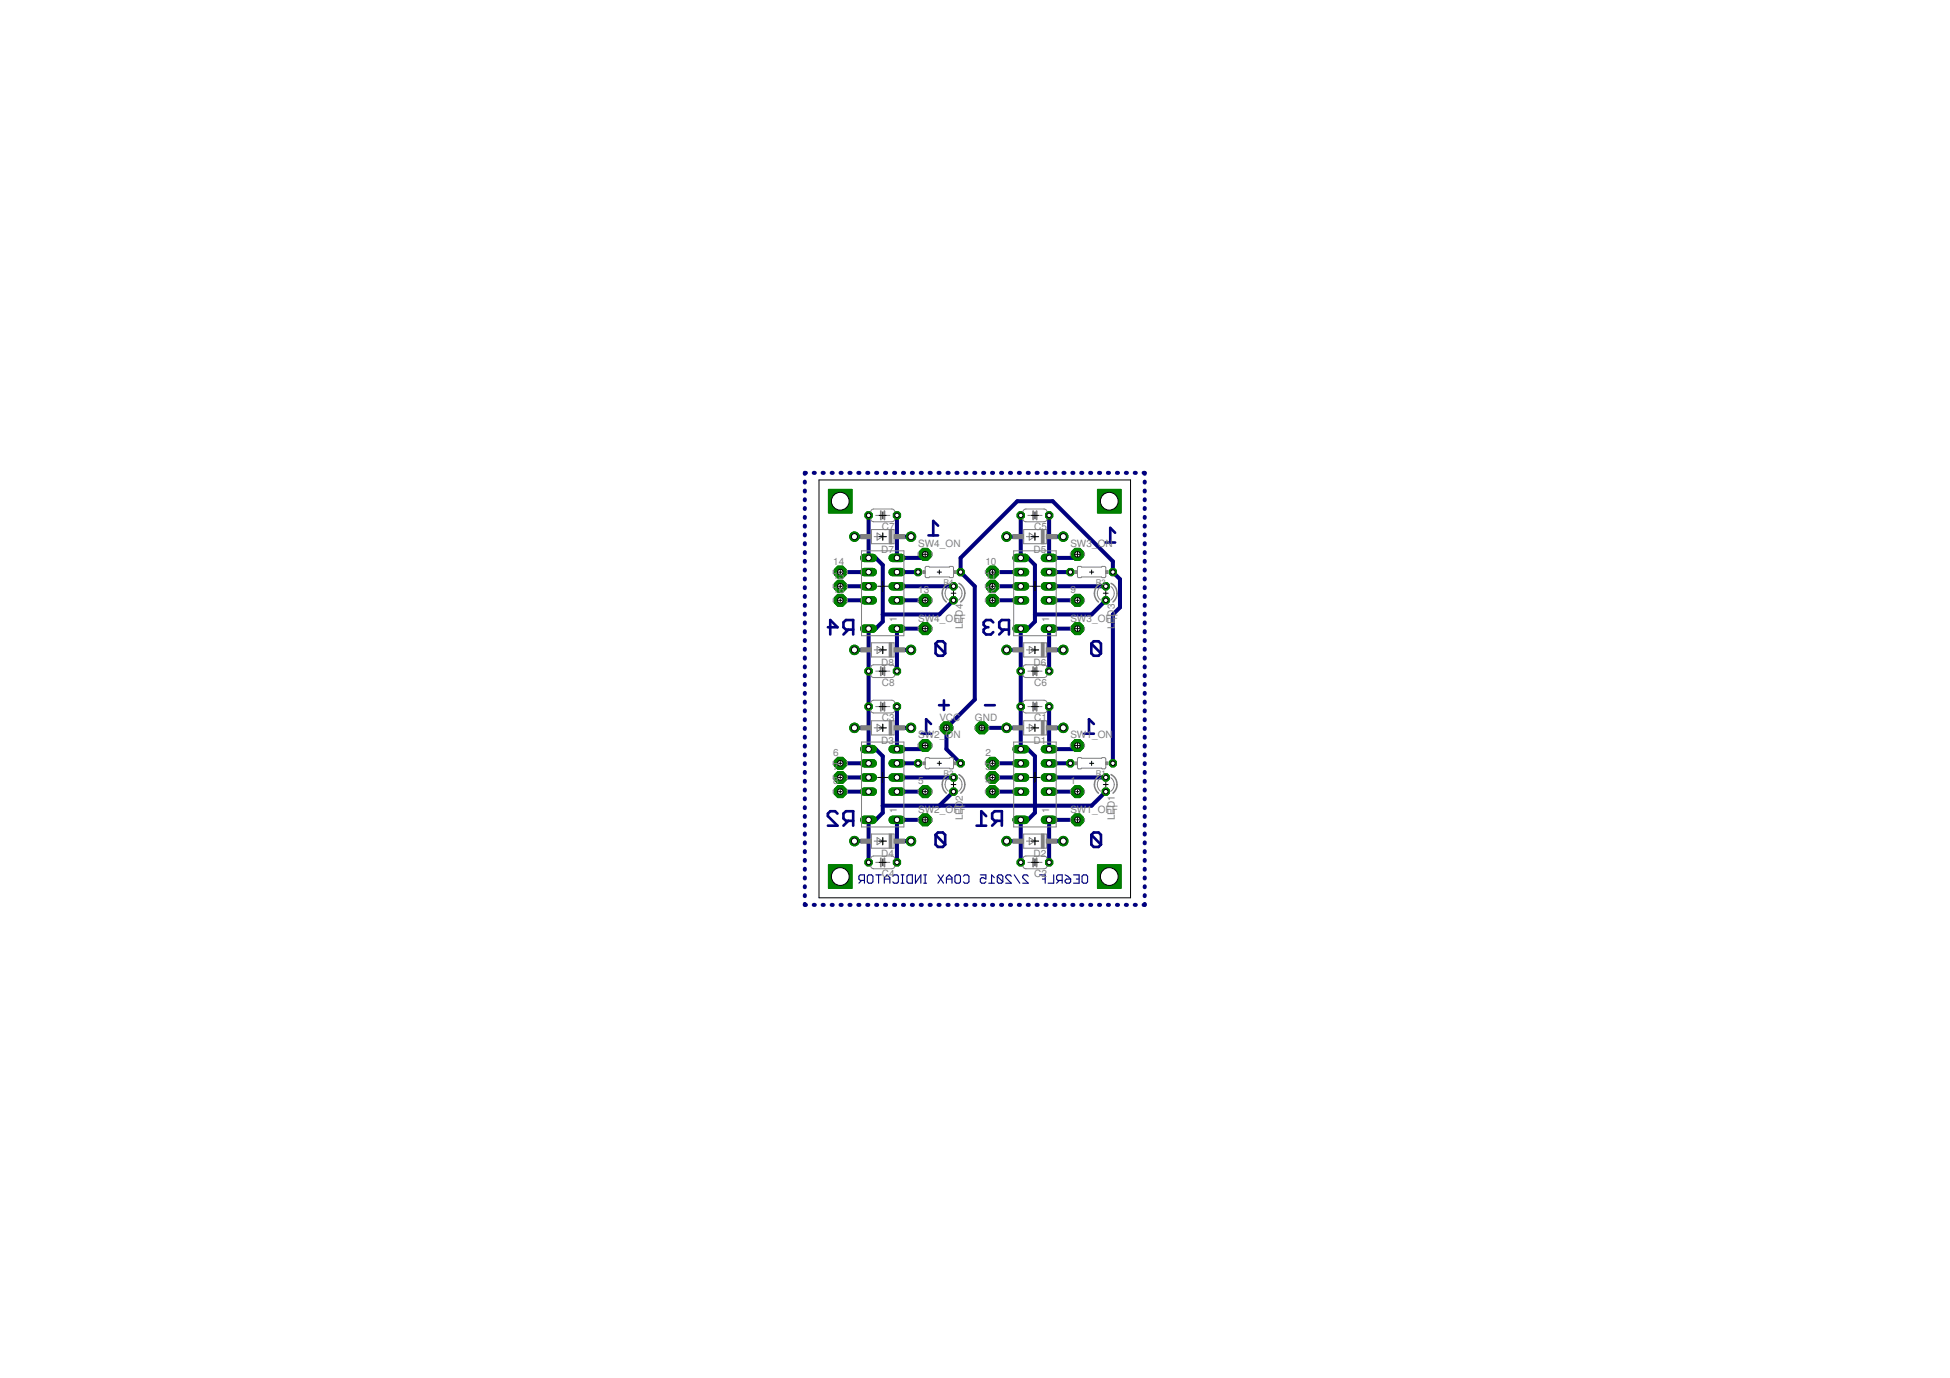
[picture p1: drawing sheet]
<svg xmlns="http://www.w3.org/2000/svg" width="297mm" height="210mm" viewBox="0 0 297 210" stroke-linecap="round" stroke-linejoin="round" font-family="sans-serif">
<defs><g id="words">
<g font-size="1.5" fill="#808080">
<text x="134.3" y="80.8">C</text>
<text x="135.4" y="80.8">7</text>
<text x="139.9" y="83.4">SW4_ON</text>
<text x="157.5" y="80.8">C</text>
<text x="158.6" y="80.8">5</text>
<text x="163.1" y="83.4">SW3_ON</text>
<text x="126.9" y="86.1">14</text>
<text x="126.9" y="88.2">15</text>
<text x="134.2" y="84.2">D7</text>
<text x="150.1" y="86.1">10</text>
<text x="150.1" y="88.2">11</text>
<text x="157.4" y="84.2">D5</text>
<text x="126.9" y="90.4">16</text>
<text x="136.6" y="94.7" transform="rotate(-90 136.6 94.7)">1</text>
<text x="139.9" y="90.4">13</text>
<text x="139.9" y="94.7">SW4_OFF</text>
<text x="146.7" y="95.9" transform="rotate(-90 146.7 95.9)">LED4</text>
<text x="150.1" y="90.4">12</text>
<text x="159.8" y="94.7" transform="rotate(-90 159.8 94.7)">1</text>
<text x="163" y="90.4">9</text>
<text x="163.1" y="94.7">SW3_OFF</text>
<text x="169.8" y="95.9" transform="rotate(-90 169.8 95.9)">LED3</text>
<text x="134.2" y="101.5">D8</text>
<text x="157.4" y="101.5">D6</text>
<text x="134.3" y="104.5">C8</text>
<text x="157.5" y="104.5">C6</text>
<text x="134.2" y="113.3">D3</text>
<text x="134.3" y="109.9">C</text>
<text x="135.4" y="109.9">3</text>
<text x="139.9" y="112.5">SW2_ON</text>
<text x="143.1" y="109.8">VCC</text>
<text x="148.5" y="109.8">GND</text>
<text x="157.4" y="113.3">D1</text>
<text x="157.5" y="109.9">C</text>
<text x="158.6" y="109.9">1</text>
<text x="163.1" y="112.5">SW1_ON</text>
<text x="126.9" y="115.2">6</text>
<text x="126.9" y="117.3">7</text>
<text x="126.9" y="119.5">8</text>
<text x="139.9" y="119.5">5</text>
<text x="150.1" y="115.2">2</text>
<text x="150.1" y="117.3">3</text>
<text x="150.1" y="119.5">4</text>
<text x="163" y="119.5">1</text>
<text x="136.6" y="123.8" transform="rotate(-90 136.6 123.8)">1</text>
<text x="139.9" y="123.8">SW2_OFF</text>
<text x="146.7" y="125" transform="rotate(-90 146.7 125)">LED2</text>
<text x="159.8" y="123.8" transform="rotate(-90 159.8 123.8)">1</text>
<text x="163.1" y="123.8">SW1_OFF</text>
<text x="169.8" y="125" transform="rotate(-90 169.8 125)">LED1</text>
<text x="134.2" y="130.6">D4</text>
<text x="157.4" y="130.6">D2</text>
<text x="134.3" y="133.6">C4</text>
<text x="157.5" y="133.6">C2</text>
</g>
<g font-size="1.2" fill="#808080">
<text x="143.7" y="89.1">R4</text>
<text x="166.9" y="89.1">R3</text>
<text x="143.7" y="118.2">R2</text>
<text x="166.9" y="118.2">R1</text>
</g>
</g></defs>
<g fill="none" stroke="#000080" stroke-width=".4">
<path d="M126.1 95.5h1.5l-1.1-1.1v2.2M129.2 95.9l-.7 .7M130 95.9h-1.1l-.4-.4v-.7l.4-.4h1.1v2.2M141.4 81.6h1.5M142.5 98l.4-.3h.7l.4 .3v1.5M142.5 98v1.5l.4 .4h.7l.4-.4M142.5 98l1.5 1.5M142.9 80.1l-.7-.7v2.2M150.2 95.5l-.4 .4v.4l.4 .3h.7l.4-.3M150.2 95.5h.4M151.3 94.8l-.4-.4h-.7l-.4 .4v.4l.4 .3M153 95.9l-.8 .7"/>
<path d="M153.7 95.9h-1.1l-.4-.4v-.7l.4-.4h1.1v2.2M166.2 98l.4-.3h.7l.4 .3v1.5M166.2 98v1.5l.4 .4h.7l.4-.4M166.2 98l1.5 1.5M168.4 82.6h1.5M169.9 81.2l-.8-.8v2.2M140.4 111.8h1.4M141.8 110.3l-.7-.7v2.2M143 107.4h1.5M143.8 106.7v1.4M150.1 107.4h1.4M165.2 111.8h1.4"/>
<path d="M166.6 110.3l-.7-.7v2.2M127.6 123.9l-.4-.3h-.7l-.4 .3v.4l1.5 1.5h-1.5M129.2 125l-.7 .8M130 125h-1.1l-.4-.3v-.8l.4-.3h1.1v2.2M142.5 127.2l.4-.4h.7l.4 .4v1.5M142.5 127.2v1.5l.4 .3h.7l.4-.3M142.5 127.2l1.5 1.5M148.8 125.8h1.4M150.2 124.3l-.7-.7v2.2M151.9 125l-.8 .8M152.6 125h-1.1l-.4-.3v-.8l.4-.3h1.1v2.2M166.2 127.2l.4-.4h.7l.4 .4v1.5"/>
<path d="M166.2 127.2v1.5l.4 .3h.7l.4-.3M166.2 127.2l1.5 1.5"/>
</g>
<g fill="none" stroke="#000080" stroke-width=".17">
<path d="M131.3 134.1l-.5 .4M131.7 134.1h-.7l-.2-.2v-.4l.2-.2h.7v1.2M132.3 133.3h.5l.2 .2v.8l-.2 .2h-.5l-.2-.2v-.8zM133.4 133.3h.9M133.8 133.3v1.2M134.7 133.9h.9M134.7 134.5v-.8l.4-.4 .5 .4v.8M136 133.5l.2-.2h.4l.2 .2v.8l-.2 .2h-.4l-.2-.2M137.3 133.3h.4M137.3 134.5h.4M137.5 133.3v1.2M138.4 133.3h.6v1.2h-.6l-.2-.2v-.8z"/>
<path d="M139.4 133.3v1.2l.9-1.2v1.2M140.7 133.3h.4M140.7 134.5h.4M140.9 133.3v1.2M142.9 133.3l.8 1.2M143.7 133.3l-.8 1.2M144.2 133.9h.8M144.2 134.5v-.8l.4-.4 .4 .4v.8M145.7 133.3h.4l.2 .2v.8l-.2 .2h-.4l-.2-.2v-.8zM146.7 133.5l.3-.2h.4l.2 .2v.8l-.2 .2h-.4l-.3-.2M149.3 133.3h.9v.6l-.4-.2h-.3l-.2 .2v.4l.2 .2h.5l.2-.2M150.6 134.5h.9"/>
<path d="M151.5 133.7l-.5-.4v1.2M151.9 133.5l.2-.2h.4l.3 .2v.8M151.9 133.5v.8l.2 .2h.4l.3-.2M151.9 133.5l.9 .8M154.1 133.5l-.3-.2h-.4l-.2 .2v.2l.9 .8h-.9M154.5 133.3l.8 1.2M156.6 133.5l-.2-.2h-.4l-.2 .2v.2l.8 .8h-.8M158.4 133.3h.8v1.2M158.8 133.9h.4M160.5 133.3v1.2h-.8M161.4 134.1l-.4 .4M161.8 134.1h-.6l-.2-.2v-.4l.2-.2h.6v1.2"/>
<path d="M162.2 134.1l.3-.2h.6v.4l-.2 .2h-.4l-.3-.2zM162.2 133.3l.5 .2 .4 .4M163.5 133.3h.9v1.2h-.9M164 133.9h.4M165 133.3h.5l.2 .2v.8l-.2 .2h-.5l-.2-.2v-.8z"/>
</g>
<g fill="none" stroke="#000080" stroke-width=".61">
<path d="M122.6 73.4v.1M122.6 74.7v.2M122.6 76.1v.1M122.6 77.4v.1M122.6 78.7v.2M122.8 72h-.2v.2M124 72h.1M125.3 72h.2M126.7 72h.2M128 72h.2M129.4 72h.2M130.7 72h.2"/>
<path d="M132.1 72h.2M132.3 78.5v6.5h1.1l1.1 1.1v8.6l-1.1 1.1h-1.1v18.3h1.1l1.1 1.1v8.6l-1.1 1.1h-1.1v6.5M133.5 72h.1M134.8 72h.2M136.2 72h.2M136.6 78.5v6.5h3.8l.5-.6M137.5 72h.2M138.9 72h.2M140.3 72h.1M141.6 72h.2M143 72h.1M144.3 72h.2"/>
<path d="M145.7 72h.2M147 72h.2M148.4 72h.2M149.8 72h.1M151.1 72h.2M152.5 72h.2M153.8 72h.2M155.2 72h.2M155.5 78.5v6.5h1.1l1 1.1v8.6l-1 1.1h-1.1v18.3h1.1l1 1.1v8.6l-1 1.1h-1.1v6.5M156.5 72h.2M157.9 72h.2M159.3 72h.1"/>
<path d="M159.8 78.5v6.5h3.8l.5-.6M160.6 72h.2M162 72h.2M163.3 72h.2M164.7 72h.2M166.1 72h.1M167.4 72h.2M168.8 72h.1M170.1 72h.2M171.5 72h.2M172.8 72h.2M174.2 72h.2v.2"/>
<path d="M174.4 73.4v.1M174.4 74.7v.2M174.4 76.1v.1M174.4 77.4v.1M174.4 78.7v.2M122.6 80.1v.1M122.6 81.4v.2M122.6 82.7v.2M122.6 84.1v.1M122.6 85.4v.2M122.6 86.8v.1M122.6 88.1v.2"/>
<path d="M122.6 89.5v.1M122.6 90.8v.1M122.6 92.1v.2M122.6 93.5v.1M122.6 94.8v.2M122.6 96.1v.2M122.6 97.5v.1M122.6 98.8v.2M128 89.3h4.3M128 87.1h4.3M128 91.4h4.3M130.2 99h2.1"/>
<path d="M130.2 81.7h2.1M136.6 99h2.2M136.6 81.7h2.2M136.6 89.3h8.6M136.6 87.1h3.2M136.6 91.4h4.3M140.9 95.8h-4.3v6.4M145.2 91.4l-2.1 2.2h-8.6M151.2 89.3h4.3M151.2 87.1h4.3M151.2 91.4h4.3M153.3 99h2.2"/>
<path d="M153.3 81.7h2.2M159.8 99h2.2M159.8 81.7h2.2M159.8 89.3h8.6M159.8 87.1h3.2M159.8 91.4h4.3M164.1 95.8h-4.3v6.4M168.4 91.4l-2.1 2.2h-8.7M174.4 80.1v.1M174.4 81.4v.2M174.4 82.7v.2M174.4 84.1v.1"/>
<path d="M174.4 85.4v.2M174.4 86.8v.1M174.4 88.1v.2M174.4 89.5v.1M174.4 90.8v.1M174.4 92.1v.2M174.4 93.5v.1M174.4 94.8v.2M174.4 96.1v.2M174.4 97.5v.1M174.4 98.8v.2M122.6 100.2v.1"/>
<path d="M122.6 101.5v.2M122.6 102.8v.2M122.6 104.2v.1M122.6 105.5v.2M122.6 106.9v.1M122.6 108.2v.2M122.6 109.6v.1M122.6 110.9v.1M122.6 112.2v.2M122.6 113.6v.1M122.6 114.9v.2M122.6 116.2v.2"/>
<path d="M122.6 117.6v.1M122.6 118.9v.2M128 118.4h4.3M128 116.3h4.3M130.2 110.9h2.1M136.6 110.9h2.2M136.6 107.6v6.5h3.8l.5-.5M136.6 118.4h8.6M136.6 116.3h3.2M146.3 116.3l-2.1-2.2v-3.2l4.3-4.3v-17.3l-2.2-2.2v-2.1l8.7-8.7h5.4l9.1 9.2v1.6l1.1 1.1v4.3l-1.1 1.1v22.7M149.6 110.9h5.9M151.2 118.4h4.3"/>
<path d="M151.2 116.3h4.3M159.8 107.6v6.5h3.8l.5-.5M159.8 110.9h2.2M159.8 118.4h8.6M159.8 116.3h3.2M174.4 100.2v.1M174.4 101.5v.2M174.4 102.8v.2M174.4 104.2v.1M174.4 105.5v.2M174.4 106.9v.1M174.4 108.2v.2"/>
<path d="M174.4 109.6v.1M174.4 110.9v.1M174.4 112.2v.2M174.4 113.6v.1M174.4 114.9v.2M174.4 116.2v.2M174.4 117.6v.1M174.4 118.9v.2M122.6 137.7v.1h.2M122.6 120.3v.1M122.6 121.6v.2M122.6 123v.1"/>
<path d="M122.6 124.3v.1M122.6 125.6v.2M122.6 127v.1M122.6 128.3v.2M122.6 129.6v.2M122.6 131v.1M122.6 132.3v.2M122.6 133.7v.1M122.6 135v.1M122.6 136.4v.1M124 137.8h.1M125.3 137.8h.2"/>
<path d="M126.7 137.8h.2M128 120.6h4.3M128 137.8h.2M129.4 137.8h.2M130.2 128.1h2.1M130.7 137.8h.2M132.1 137.8h.2M133.5 137.8h.1M134.8 137.8h.2M136.2 137.8h.2M136.6 128.1h2.2M136.6 120.6h4.3"/>
<path d="M137.5 137.8h.2M138.9 137.8h.2M140.3 137.8h.1M140.9 124.9h-4.3v6.5M141.6 137.8h.2M143 137.8h.1M144.3 137.8h.2M145.2 120.6l-2.1 2.1M145.7 137.8h.2M147 137.8h.2M148.4 137.8h.2M149.8 137.8h.1"/>
<path d="M151.1 137.8h.2M151.2 120.6h4.3M152.5 137.8h.2M153.3 128.1h2.2M153.8 137.8h.2M155.2 137.8h.2M156.5 137.8h.2M157.9 137.8h.2M159.3 137.8h.1M159.8 128.1h2.2M159.8 120.6h4.3M160.6 137.8h.2"/>
<path d="M162 137.8h.2M163.3 137.8h.2M164.1 124.9h-4.3v6.5M164.7 137.8h.2M166.1 137.8h.1M167.4 137.8h.2M168.4 120.6l-2.1 2.1h-31.8M168.8 137.8h.1M170.1 137.8h.2M171.5 137.8h.2M172.8 137.8h.2M174.4 120.3v.1"/>
<path d="M174.4 121.6v.2M174.4 123v.1M174.4 124.3v.1M174.4 125.6v.2M174.4 127v.1M174.4 128.3v.2M174.4 129.6v.2M174.4 131v.1M174.4 132.3v.2M174.4 133.7v.1M174.4 135v.1M174.4 136.4v.1"/>
<path d="M174.4 137.7v.1h-.2"/>
</g>
<circle cx="168.4" cy="118.4" r=".6" fill="#008000" stroke="#008000" stroke-width=".15"/>
<circle cx="168.4" cy="118.4" r=".34" fill="#fff" stroke="#000" stroke-width=".15"/>
<circle cx="168.4" cy="120.6" r=".6" fill="#008000" stroke="#008000" stroke-width=".15"/>
<circle cx="168.4" cy="120.6" r=".34" fill="#fff" stroke="#000" stroke-width=".15"/>
<path d="M159.2 120.6h1.2" fill="none" stroke="#008000" stroke-width="1.3"/>
<circle cx="159.8" cy="120.6" r=".42" fill="#fff" stroke="#000" stroke-width=".15"/>
<path d="M159.2 124.9h1.2" fill="none" stroke="#008000" stroke-width="1.3"/>
<circle cx="159.8" cy="124.9" r=".42" fill="#fff" stroke="#000" stroke-width=".15"/>
<path d="M159.2 118.4h1.2" fill="none" stroke="#008000" stroke-width="1.3"/>
<circle cx="159.8" cy="118.4" r=".42" fill="#fff" stroke="#000" stroke-width=".15"/>
<path d="M159.2 116.3h1.2" fill="none" stroke="#008000" stroke-width="1.3"/>
<circle cx="159.8" cy="116.3" r=".42" fill="#fff" stroke="#000" stroke-width=".15"/>
<path d="M154.9 116.3h1.2" fill="none" stroke="#008000" stroke-width="1.3"/>
<circle cx="155.5" cy="116.3" r=".42" fill="#fff" stroke="#000" stroke-width=".15"/>
<path d="M154.9 118.4h1.2" fill="none" stroke="#008000" stroke-width="1.3"/>
<circle cx="155.5" cy="118.4" r=".42" fill="#fff" stroke="#000" stroke-width=".15"/>
<path d="M154.9 120.6h1.2" fill="none" stroke="#008000" stroke-width="1.3"/>
<circle cx="155.5" cy="120.6" r=".42" fill="#fff" stroke="#000" stroke-width=".15"/>
<path d="M154.9 124.9h1.2" fill="none" stroke="#008000" stroke-width="1.3"/>
<circle cx="155.5" cy="124.9" r=".42" fill="#fff" stroke="#000" stroke-width=".15"/>
<path d="M159.2 114.1h1.2" fill="none" stroke="#008000" stroke-width="1.3"/>
<circle cx="159.8" cy="114.1" r=".42" fill="#fff" stroke="#000" stroke-width=".15"/>
<path d="M154.9 114.1h1.2" fill="none" stroke="#008000" stroke-width="1.3"/>
<circle cx="155.5" cy="114.1" r=".42" fill="#fff" stroke="#000" stroke-width=".15"/>
<circle cx="169.5" cy="116.3" r=".6" fill="#008000" stroke="#008000" stroke-width=".15"/>
<circle cx="169.5" cy="116.3" r=".34" fill="#fff" stroke="#000" stroke-width=".15"/>
<circle cx="163" cy="116.3" r=".6" fill="#008000" stroke="#008000" stroke-width=".15"/>
<circle cx="163" cy="116.3" r=".34" fill="#fff" stroke="#000" stroke-width=".15"/>
<circle cx="159.8" cy="107.6" r=".6" fill="#008000" stroke="#008000" stroke-width=".15"/>
<circle cx="159.8" cy="107.6" r=".34" fill="#fff" stroke="#000" stroke-width=".15"/>
<circle cx="155.5" cy="107.6" r=".6" fill="#008000" stroke="#008000" stroke-width=".15"/>
<circle cx="155.5" cy="107.6" r=".34" fill="#fff" stroke="#000" stroke-width=".15"/>
<circle cx="153.3" cy="110.9" r=".72" fill="#008000" stroke="#008000" stroke-width=".15"/>
<circle cx="153.3" cy="110.9" r=".47" fill="#fff" stroke="#000" stroke-width=".15"/>
<circle cx="162" cy="110.9" r=".72" fill="#008000" stroke="#008000" stroke-width=".15"/>
<circle cx="162" cy="110.9" r=".47" fill="#fff" stroke="#000" stroke-width=".15"/>
<circle cx="153.3" cy="128.1" r=".72" fill="#008000" stroke="#008000" stroke-width=".15"/>
<circle cx="153.3" cy="128.1" r=".47" fill="#fff" stroke="#000" stroke-width=".15"/>
<circle cx="162" cy="128.1" r=".72" fill="#008000" stroke="#008000" stroke-width=".15"/>
<circle cx="162" cy="128.1" r=".47" fill="#fff" stroke="#000" stroke-width=".15"/>
<circle cx="159.8" cy="131.4" r=".6" fill="#008000" stroke="#008000" stroke-width=".15"/>
<circle cx="159.8" cy="131.4" r=".34" fill="#fff" stroke="#000" stroke-width=".15"/>
<circle cx="155.5" cy="131.4" r=".6" fill="#008000" stroke="#008000" stroke-width=".15"/>
<circle cx="155.5" cy="131.4" r=".34" fill="#fff" stroke="#000" stroke-width=".15"/>
<circle cx="164.1" cy="120.6" r=".99" fill="#008000" stroke="#008000" stroke-width=".15"/>
<circle cx="164.1" cy="120.6" r=".42" fill="#fff" stroke="#000" stroke-width=".15"/>
<circle cx="151.2" cy="116.3" r=".99" fill="#008000" stroke="#008000" stroke-width=".15"/>
<circle cx="151.2" cy="116.3" r=".42" fill="#fff" stroke="#000" stroke-width=".15"/>
<circle cx="151.2" cy="118.4" r=".99" fill="#008000" stroke="#008000" stroke-width=".15"/>
<circle cx="151.2" cy="118.4" r=".42" fill="#fff" stroke="#000" stroke-width=".15"/>
<circle cx="151.2" cy="120.6" r=".99" fill="#008000" stroke="#008000" stroke-width=".15"/>
<circle cx="151.2" cy="120.6" r=".42" fill="#fff" stroke="#000" stroke-width=".15"/>
<circle cx="164.1" cy="113.6" r=".99" fill="#008000" stroke="#008000" stroke-width=".15"/>
<circle cx="164.1" cy="113.6" r=".42" fill="#fff" stroke="#000" stroke-width=".15"/>
<circle cx="164.1" cy="124.9" r=".99" fill="#008000" stroke="#008000" stroke-width=".15"/>
<circle cx="164.1" cy="124.9" r=".42" fill="#fff" stroke="#000" stroke-width=".15"/>
<circle cx="144.2" cy="110.9" r=".99" fill="#008000" stroke="#008000" stroke-width=".15"/>
<circle cx="144.2" cy="110.9" r=".42" fill="#fff" stroke="#000" stroke-width=".15"/>
<circle cx="149.6" cy="110.9" r=".99" fill="#008000" stroke="#008000" stroke-width=".15"/>
<circle cx="149.6" cy="110.9" r=".42" fill="#fff" stroke="#000" stroke-width=".15"/>
<circle cx="145.2" cy="118.4" r=".6" fill="#008000" stroke="#008000" stroke-width=".15"/>
<circle cx="145.2" cy="118.4" r=".34" fill="#fff" stroke="#000" stroke-width=".15"/>
<circle cx="145.2" cy="120.6" r=".6" fill="#008000" stroke="#008000" stroke-width=".15"/>
<circle cx="145.2" cy="120.6" r=".34" fill="#fff" stroke="#000" stroke-width=".15"/>
<path d="M136 120.6h1.3" fill="none" stroke="#008000" stroke-width="1.3"/>
<circle cx="136.6" cy="120.6" r=".42" fill="#fff" stroke="#000" stroke-width=".15"/>
<path d="M136 124.9h1.3" fill="none" stroke="#008000" stroke-width="1.3"/>
<circle cx="136.6" cy="124.9" r=".42" fill="#fff" stroke="#000" stroke-width=".15"/>
<path d="M136 118.4h1.3" fill="none" stroke="#008000" stroke-width="1.3"/>
<circle cx="136.6" cy="118.4" r=".42" fill="#fff" stroke="#000" stroke-width=".15"/>
<path d="M136 116.3h1.3" fill="none" stroke="#008000" stroke-width="1.3"/>
<circle cx="136.6" cy="116.3" r=".42" fill="#fff" stroke="#000" stroke-width=".15"/>
<path d="M131.7 116.3h1.2" fill="none" stroke="#008000" stroke-width="1.3"/>
<circle cx="132.3" cy="116.3" r=".42" fill="#fff" stroke="#000" stroke-width=".15"/>
<path d="M131.7 118.4h1.2" fill="none" stroke="#008000" stroke-width="1.3"/>
<circle cx="132.3" cy="118.4" r=".42" fill="#fff" stroke="#000" stroke-width=".15"/>
<path d="M131.7 120.6h1.2" fill="none" stroke="#008000" stroke-width="1.3"/>
<circle cx="132.3" cy="120.6" r=".42" fill="#fff" stroke="#000" stroke-width=".15"/>
<path d="M131.7 124.9h1.2" fill="none" stroke="#008000" stroke-width="1.3"/>
<circle cx="132.3" cy="124.9" r=".42" fill="#fff" stroke="#000" stroke-width=".15"/>
<path d="M136 114.1h1.3" fill="none" stroke="#008000" stroke-width="1.3"/>
<circle cx="136.6" cy="114.1" r=".42" fill="#fff" stroke="#000" stroke-width=".15"/>
<path d="M131.7 114.1h1.2" fill="none" stroke="#008000" stroke-width="1.3"/>
<circle cx="132.3" cy="114.1" r=".42" fill="#fff" stroke="#000" stroke-width=".15"/>
<circle cx="146.3" cy="116.3" r=".6" fill="#008000" stroke="#008000" stroke-width=".15"/>
<circle cx="146.3" cy="116.3" r=".34" fill="#fff" stroke="#000" stroke-width=".15"/>
<circle cx="139.8" cy="116.3" r=".6" fill="#008000" stroke="#008000" stroke-width=".15"/>
<circle cx="139.8" cy="116.3" r=".34" fill="#fff" stroke="#000" stroke-width=".15"/>
<circle cx="136.6" cy="107.6" r=".6" fill="#008000" stroke="#008000" stroke-width=".15"/>
<circle cx="136.6" cy="107.6" r=".34" fill="#fff" stroke="#000" stroke-width=".15"/>
<circle cx="132.3" cy="107.6" r=".6" fill="#008000" stroke="#008000" stroke-width=".15"/>
<circle cx="132.3" cy="107.6" r=".34" fill="#fff" stroke="#000" stroke-width=".15"/>
<circle cx="130.2" cy="110.9" r=".72" fill="#008000" stroke="#008000" stroke-width=".15"/>
<circle cx="130.2" cy="110.9" r=".47" fill="#fff" stroke="#000" stroke-width=".15"/>
<circle cx="138.8" cy="110.9" r=".72" fill="#008000" stroke="#008000" stroke-width=".15"/>
<circle cx="138.8" cy="110.9" r=".47" fill="#fff" stroke="#000" stroke-width=".15"/>
<circle cx="130.2" cy="128.1" r=".72" fill="#008000" stroke="#008000" stroke-width=".15"/>
<circle cx="130.2" cy="128.1" r=".47" fill="#fff" stroke="#000" stroke-width=".15"/>
<circle cx="138.8" cy="128.1" r=".72" fill="#008000" stroke="#008000" stroke-width=".15"/>
<circle cx="138.8" cy="128.1" r=".47" fill="#fff" stroke="#000" stroke-width=".15"/>
<circle cx="136.6" cy="131.4" r=".6" fill="#008000" stroke="#008000" stroke-width=".15"/>
<circle cx="136.6" cy="131.4" r=".34" fill="#fff" stroke="#000" stroke-width=".15"/>
<circle cx="132.3" cy="131.4" r=".6" fill="#008000" stroke="#008000" stroke-width=".15"/>
<circle cx="132.3" cy="131.4" r=".34" fill="#fff" stroke="#000" stroke-width=".15"/>
<circle cx="140.9" cy="120.6" r=".99" fill="#008000" stroke="#008000" stroke-width=".15"/>
<circle cx="140.9" cy="120.6" r=".42" fill="#fff" stroke="#000" stroke-width=".15"/>
<circle cx="128" cy="116.3" r=".99" fill="#008000" stroke="#008000" stroke-width=".15"/>
<circle cx="128" cy="116.3" r=".42" fill="#fff" stroke="#000" stroke-width=".15"/>
<circle cx="128" cy="118.4" r=".99" fill="#008000" stroke="#008000" stroke-width=".15"/>
<circle cx="128" cy="118.4" r=".42" fill="#fff" stroke="#000" stroke-width=".15"/>
<circle cx="128" cy="120.6" r=".99" fill="#008000" stroke="#008000" stroke-width=".15"/>
<circle cx="128" cy="120.6" r=".42" fill="#fff" stroke="#000" stroke-width=".15"/>
<circle cx="140.9" cy="113.6" r=".99" fill="#008000" stroke="#008000" stroke-width=".15"/>
<circle cx="140.9" cy="113.6" r=".42" fill="#fff" stroke="#000" stroke-width=".15"/>
<circle cx="140.9" cy="124.9" r=".99" fill="#008000" stroke="#008000" stroke-width=".15"/>
<circle cx="140.9" cy="124.9" r=".42" fill="#fff" stroke="#000" stroke-width=".15"/>
<circle cx="168.4" cy="89.3" r=".6" fill="#008000" stroke="#008000" stroke-width=".15"/>
<circle cx="168.4" cy="89.3" r=".34" fill="#fff" stroke="#000" stroke-width=".15"/>
<circle cx="168.4" cy="91.4" r=".6" fill="#008000" stroke="#008000" stroke-width=".15"/>
<circle cx="168.4" cy="91.4" r=".34" fill="#fff" stroke="#000" stroke-width=".15"/>
<path d="M159.2 91.4h1.2" fill="none" stroke="#008000" stroke-width="1.3"/>
<circle cx="159.8" cy="91.4" r=".42" fill="#fff" stroke="#000" stroke-width=".15"/>
<path d="M159.2 95.8h1.2" fill="none" stroke="#008000" stroke-width="1.3"/>
<circle cx="159.8" cy="95.8" r=".42" fill="#fff" stroke="#000" stroke-width=".15"/>
<path d="M159.2 89.3h1.2" fill="none" stroke="#008000" stroke-width="1.3"/>
<circle cx="159.8" cy="89.3" r=".42" fill="#fff" stroke="#000" stroke-width=".15"/>
<path d="M159.2 87.1h1.2" fill="none" stroke="#008000" stroke-width="1.3"/>
<circle cx="159.8" cy="87.1" r=".42" fill="#fff" stroke="#000" stroke-width=".15"/>
<path d="M154.9 87.1h1.2" fill="none" stroke="#008000" stroke-width="1.3"/>
<circle cx="155.5" cy="87.1" r=".42" fill="#fff" stroke="#000" stroke-width=".15"/>
<path d="M154.9 89.3h1.2" fill="none" stroke="#008000" stroke-width="1.3"/>
<circle cx="155.5" cy="89.3" r=".42" fill="#fff" stroke="#000" stroke-width=".15"/>
<path d="M154.9 91.4h1.2" fill="none" stroke="#008000" stroke-width="1.3"/>
<circle cx="155.5" cy="91.4" r=".42" fill="#fff" stroke="#000" stroke-width=".15"/>
<path d="M154.9 95.8h1.2" fill="none" stroke="#008000" stroke-width="1.3"/>
<circle cx="155.5" cy="95.8" r=".42" fill="#fff" stroke="#000" stroke-width=".15"/>
<path d="M159.2 85h1.2" fill="none" stroke="#008000" stroke-width="1.3"/>
<circle cx="159.8" cy="85" r=".42" fill="#fff" stroke="#000" stroke-width=".15"/>
<path d="M154.9 85h1.2" fill="none" stroke="#008000" stroke-width="1.3"/>
<circle cx="155.5" cy="85" r=".42" fill="#fff" stroke="#000" stroke-width=".15"/>
<circle cx="169.5" cy="87.1" r=".6" fill="#008000" stroke="#008000" stroke-width=".15"/>
<circle cx="169.5" cy="87.1" r=".34" fill="#fff" stroke="#000" stroke-width=".15"/>
<circle cx="163" cy="87.1" r=".6" fill="#008000" stroke="#008000" stroke-width=".15"/>
<circle cx="163" cy="87.1" r=".34" fill="#fff" stroke="#000" stroke-width=".15"/>
<circle cx="159.8" cy="78.5" r=".6" fill="#008000" stroke="#008000" stroke-width=".15"/>
<circle cx="159.8" cy="78.5" r=".34" fill="#fff" stroke="#000" stroke-width=".15"/>
<circle cx="155.5" cy="78.5" r=".6" fill="#008000" stroke="#008000" stroke-width=".15"/>
<circle cx="155.5" cy="78.5" r=".34" fill="#fff" stroke="#000" stroke-width=".15"/>
<circle cx="153.3" cy="81.7" r=".72" fill="#008000" stroke="#008000" stroke-width=".15"/>
<circle cx="153.3" cy="81.7" r=".47" fill="#fff" stroke="#000" stroke-width=".15"/>
<circle cx="162" cy="81.7" r=".72" fill="#008000" stroke="#008000" stroke-width=".15"/>
<circle cx="162" cy="81.7" r=".47" fill="#fff" stroke="#000" stroke-width=".15"/>
<circle cx="153.3" cy="99" r=".72" fill="#008000" stroke="#008000" stroke-width=".15"/>
<circle cx="153.3" cy="99" r=".47" fill="#fff" stroke="#000" stroke-width=".15"/>
<circle cx="162" cy="99" r=".72" fill="#008000" stroke="#008000" stroke-width=".15"/>
<circle cx="162" cy="99" r=".47" fill="#fff" stroke="#000" stroke-width=".15"/>
<circle cx="159.8" cy="102.2" r=".6" fill="#008000" stroke="#008000" stroke-width=".15"/>
<circle cx="159.8" cy="102.2" r=".34" fill="#fff" stroke="#000" stroke-width=".15"/>
<circle cx="155.5" cy="102.2" r=".6" fill="#008000" stroke="#008000" stroke-width=".15"/>
<circle cx="155.5" cy="102.2" r=".34" fill="#fff" stroke="#000" stroke-width=".15"/>
<circle cx="164.1" cy="91.4" r=".99" fill="#008000" stroke="#008000" stroke-width=".15"/>
<circle cx="164.1" cy="91.4" r=".42" fill="#fff" stroke="#000" stroke-width=".15"/>
<circle cx="151.2" cy="87.1" r=".99" fill="#008000" stroke="#008000" stroke-width=".15"/>
<circle cx="151.2" cy="87.1" r=".42" fill="#fff" stroke="#000" stroke-width=".15"/>
<circle cx="151.2" cy="89.3" r=".99" fill="#008000" stroke="#008000" stroke-width=".15"/>
<circle cx="151.2" cy="89.3" r=".42" fill="#fff" stroke="#000" stroke-width=".15"/>
<circle cx="151.2" cy="91.4" r=".99" fill="#008000" stroke="#008000" stroke-width=".15"/>
<circle cx="151.2" cy="91.4" r=".42" fill="#fff" stroke="#000" stroke-width=".15"/>
<circle cx="164.1" cy="84.4" r=".99" fill="#008000" stroke="#008000" stroke-width=".15"/>
<circle cx="164.1" cy="84.4" r=".42" fill="#fff" stroke="#000" stroke-width=".15"/>
<circle cx="164.1" cy="95.8" r=".99" fill="#008000" stroke="#008000" stroke-width=".15"/>
<circle cx="164.1" cy="95.8" r=".42" fill="#fff" stroke="#000" stroke-width=".15"/>
<circle cx="145.2" cy="89.3" r=".6" fill="#008000" stroke="#008000" stroke-width=".15"/>
<circle cx="145.2" cy="89.3" r=".34" fill="#fff" stroke="#000" stroke-width=".15"/>
<circle cx="145.2" cy="91.4" r=".6" fill="#008000" stroke="#008000" stroke-width=".15"/>
<circle cx="145.2" cy="91.4" r=".34" fill="#fff" stroke="#000" stroke-width=".15"/>
<path d="M136 91.4h1.3" fill="none" stroke="#008000" stroke-width="1.3"/>
<circle cx="136.6" cy="91.4" r=".42" fill="#fff" stroke="#000" stroke-width=".15"/>
<path d="M136 95.8h1.3" fill="none" stroke="#008000" stroke-width="1.3"/>
<circle cx="136.6" cy="95.8" r=".42" fill="#fff" stroke="#000" stroke-width=".15"/>
<path d="M136 89.3h1.3" fill="none" stroke="#008000" stroke-width="1.3"/>
<circle cx="136.6" cy="89.3" r=".42" fill="#fff" stroke="#000" stroke-width=".15"/>
<path d="M136 87.1h1.3" fill="none" stroke="#008000" stroke-width="1.3"/>
<circle cx="136.6" cy="87.1" r=".42" fill="#fff" stroke="#000" stroke-width=".15"/>
<path d="M131.7 87.1h1.2" fill="none" stroke="#008000" stroke-width="1.3"/>
<circle cx="132.3" cy="87.1" r=".42" fill="#fff" stroke="#000" stroke-width=".15"/>
<path d="M131.7 89.3h1.2" fill="none" stroke="#008000" stroke-width="1.3"/>
<circle cx="132.3" cy="89.3" r=".42" fill="#fff" stroke="#000" stroke-width=".15"/>
<path d="M131.7 91.4h1.2" fill="none" stroke="#008000" stroke-width="1.3"/>
<circle cx="132.3" cy="91.4" r=".42" fill="#fff" stroke="#000" stroke-width=".15"/>
<path d="M131.7 95.8h1.2" fill="none" stroke="#008000" stroke-width="1.3"/>
<circle cx="132.3" cy="95.8" r=".42" fill="#fff" stroke="#000" stroke-width=".15"/>
<path d="M136 85h1.3" fill="none" stroke="#008000" stroke-width="1.3"/>
<circle cx="136.6" cy="85" r=".42" fill="#fff" stroke="#000" stroke-width=".15"/>
<path d="M131.7 85h1.2" fill="none" stroke="#008000" stroke-width="1.3"/>
<circle cx="132.3" cy="85" r=".42" fill="#fff" stroke="#000" stroke-width=".15"/>
<circle cx="146.3" cy="87.1" r=".6" fill="#008000" stroke="#008000" stroke-width=".15"/>
<circle cx="146.3" cy="87.1" r=".34" fill="#fff" stroke="#000" stroke-width=".15"/>
<circle cx="139.8" cy="87.1" r=".6" fill="#008000" stroke="#008000" stroke-width=".15"/>
<circle cx="139.8" cy="87.1" r=".34" fill="#fff" stroke="#000" stroke-width=".15"/>
<circle cx="136.6" cy="78.5" r=".6" fill="#008000" stroke="#008000" stroke-width=".15"/>
<circle cx="136.6" cy="78.5" r=".34" fill="#fff" stroke="#000" stroke-width=".15"/>
<circle cx="132.3" cy="78.5" r=".6" fill="#008000" stroke="#008000" stroke-width=".15"/>
<circle cx="132.3" cy="78.5" r=".34" fill="#fff" stroke="#000" stroke-width=".15"/>
<circle cx="130.2" cy="81.7" r=".72" fill="#008000" stroke="#008000" stroke-width=".15"/>
<circle cx="130.2" cy="81.7" r=".47" fill="#fff" stroke="#000" stroke-width=".15"/>
<circle cx="138.8" cy="81.7" r=".72" fill="#008000" stroke="#008000" stroke-width=".15"/>
<circle cx="138.8" cy="81.7" r=".47" fill="#fff" stroke="#000" stroke-width=".15"/>
<circle cx="130.2" cy="99" r=".72" fill="#008000" stroke="#008000" stroke-width=".15"/>
<circle cx="130.2" cy="99" r=".47" fill="#fff" stroke="#000" stroke-width=".15"/>
<circle cx="138.8" cy="99" r=".72" fill="#008000" stroke="#008000" stroke-width=".15"/>
<circle cx="138.8" cy="99" r=".47" fill="#fff" stroke="#000" stroke-width=".15"/>
<circle cx="136.6" cy="102.2" r=".6" fill="#008000" stroke="#008000" stroke-width=".15"/>
<circle cx="136.6" cy="102.2" r=".34" fill="#fff" stroke="#000" stroke-width=".15"/>
<circle cx="132.3" cy="102.2" r=".6" fill="#008000" stroke="#008000" stroke-width=".15"/>
<circle cx="132.3" cy="102.2" r=".34" fill="#fff" stroke="#000" stroke-width=".15"/>
<circle cx="140.9" cy="91.4" r=".99" fill="#008000" stroke="#008000" stroke-width=".15"/>
<circle cx="140.9" cy="91.4" r=".42" fill="#fff" stroke="#000" stroke-width=".15"/>
<circle cx="128" cy="87.1" r=".99" fill="#008000" stroke="#008000" stroke-width=".15"/>
<circle cx="128" cy="87.1" r=".42" fill="#fff" stroke="#000" stroke-width=".15"/>
<circle cx="128" cy="89.3" r=".99" fill="#008000" stroke="#008000" stroke-width=".15"/>
<circle cx="128" cy="89.3" r=".42" fill="#fff" stroke="#000" stroke-width=".15"/>
<circle cx="128" cy="91.4" r=".99" fill="#008000" stroke="#008000" stroke-width=".15"/>
<circle cx="128" cy="91.4" r=".42" fill="#fff" stroke="#000" stroke-width=".15"/>
<circle cx="140.9" cy="84.4" r=".99" fill="#008000" stroke="#008000" stroke-width=".15"/>
<circle cx="140.9" cy="84.4" r=".42" fill="#fff" stroke="#000" stroke-width=".15"/>
<circle cx="140.9" cy="95.8" r=".99" fill="#008000" stroke="#008000" stroke-width=".15"/>
<circle cx="140.9" cy="95.8" r=".42" fill="#fff" stroke="#000" stroke-width=".15"/>
<path d="M126.2 74.5h3.6v3.6h-3.6z" fill="#008000" stroke="#008000" stroke-width=".15"/>
<circle cx="128" cy="76.3" r="1.35" fill="#fff" stroke="#000" stroke-width=".15"/>
<path d="M167.2 74.5h3.6v3.6h-3.6z" fill="#008000" stroke="#008000" stroke-width=".15"/>
<circle cx="169" cy="76.3" r="1.35" fill="#fff" stroke="#000" stroke-width=".15"/>
<path d="M126.2 131.7h3.6v3.6h-3.6z" fill="#008000" stroke="#008000" stroke-width=".15"/>
<circle cx="128" cy="133.5" r="1.35" fill="#fff" stroke="#000" stroke-width=".15"/>
<path d="M167.2 131.7h3.6v3.6h-3.6z" fill="#008000" stroke="#008000" stroke-width=".15"/>
<circle cx="169" cy="133.5" r="1.35" fill="#fff" stroke="#000" stroke-width=".15"/>
<circle cx="168.4" cy="118.4" r=".6" fill="#008000" stroke="#008000" stroke-width=".15"/>
<circle cx="168.4" cy="118.4" r=".34" fill="#fff" stroke="#000" stroke-width=".15"/>
<circle cx="168.4" cy="120.6" r=".6" fill="#008000" stroke="#008000" stroke-width=".15"/>
<circle cx="168.4" cy="120.6" r=".34" fill="#fff" stroke="#000" stroke-width=".15"/>
<path d="M159.2 120.6h1.2" fill="none" stroke="#008000" stroke-width="1.3"/>
<circle cx="159.8" cy="120.6" r=".42" fill="#fff" stroke="#000" stroke-width=".15"/>
<path d="M159.2 124.9h1.2" fill="none" stroke="#008000" stroke-width="1.3"/>
<circle cx="159.8" cy="124.9" r=".42" fill="#fff" stroke="#000" stroke-width=".15"/>
<path d="M159.2 118.4h1.2" fill="none" stroke="#008000" stroke-width="1.3"/>
<circle cx="159.8" cy="118.4" r=".42" fill="#fff" stroke="#000" stroke-width=".15"/>
<path d="M159.2 116.3h1.2" fill="none" stroke="#008000" stroke-width="1.3"/>
<circle cx="159.8" cy="116.3" r=".42" fill="#fff" stroke="#000" stroke-width=".15"/>
<path d="M154.9 116.3h1.2" fill="none" stroke="#008000" stroke-width="1.3"/>
<circle cx="155.5" cy="116.3" r=".42" fill="#fff" stroke="#000" stroke-width=".15"/>
<path d="M154.9 118.4h1.2" fill="none" stroke="#008000" stroke-width="1.3"/>
<circle cx="155.5" cy="118.4" r=".42" fill="#fff" stroke="#000" stroke-width=".15"/>
<path d="M154.9 120.6h1.2" fill="none" stroke="#008000" stroke-width="1.3"/>
<circle cx="155.5" cy="120.6" r=".42" fill="#fff" stroke="#000" stroke-width=".15"/>
<path d="M154.9 124.9h1.2" fill="none" stroke="#008000" stroke-width="1.3"/>
<circle cx="155.5" cy="124.9" r=".42" fill="#fff" stroke="#000" stroke-width=".15"/>
<path d="M159.2 114.1h1.2" fill="none" stroke="#008000" stroke-width="1.3"/>
<circle cx="159.8" cy="114.1" r=".42" fill="#fff" stroke="#000" stroke-width=".15"/>
<path d="M154.9 114.1h1.2" fill="none" stroke="#008000" stroke-width="1.3"/>
<circle cx="155.5" cy="114.1" r=".42" fill="#fff" stroke="#000" stroke-width=".15"/>
<circle cx="169.5" cy="116.3" r=".6" fill="#008000" stroke="#008000" stroke-width=".15"/>
<circle cx="169.5" cy="116.3" r=".34" fill="#fff" stroke="#000" stroke-width=".15"/>
<circle cx="163" cy="116.3" r=".6" fill="#008000" stroke="#008000" stroke-width=".15"/>
<circle cx="163" cy="116.3" r=".34" fill="#fff" stroke="#000" stroke-width=".15"/>
<circle cx="159.8" cy="107.6" r=".6" fill="#008000" stroke="#008000" stroke-width=".15"/>
<circle cx="159.8" cy="107.6" r=".34" fill="#fff" stroke="#000" stroke-width=".15"/>
<circle cx="155.5" cy="107.6" r=".6" fill="#008000" stroke="#008000" stroke-width=".15"/>
<circle cx="155.5" cy="107.6" r=".34" fill="#fff" stroke="#000" stroke-width=".15"/>
<circle cx="153.3" cy="110.9" r=".72" fill="#008000" stroke="#008000" stroke-width=".15"/>
<circle cx="153.3" cy="110.9" r=".47" fill="#fff" stroke="#000" stroke-width=".15"/>
<circle cx="162" cy="110.9" r=".72" fill="#008000" stroke="#008000" stroke-width=".15"/>
<circle cx="162" cy="110.9" r=".47" fill="#fff" stroke="#000" stroke-width=".15"/>
<circle cx="153.3" cy="128.1" r=".72" fill="#008000" stroke="#008000" stroke-width=".15"/>
<circle cx="153.3" cy="128.1" r=".47" fill="#fff" stroke="#000" stroke-width=".15"/>
<circle cx="162" cy="128.1" r=".72" fill="#008000" stroke="#008000" stroke-width=".15"/>
<circle cx="162" cy="128.1" r=".47" fill="#fff" stroke="#000" stroke-width=".15"/>
<circle cx="159.8" cy="131.4" r=".6" fill="#008000" stroke="#008000" stroke-width=".15"/>
<circle cx="159.8" cy="131.4" r=".34" fill="#fff" stroke="#000" stroke-width=".15"/>
<circle cx="155.5" cy="131.4" r=".6" fill="#008000" stroke="#008000" stroke-width=".15"/>
<circle cx="155.5" cy="131.4" r=".34" fill="#fff" stroke="#000" stroke-width=".15"/>
<circle cx="164.1" cy="120.6" r=".99" fill="#008000" stroke="#008000" stroke-width=".15"/>
<circle cx="164.1" cy="120.6" r=".42" fill="#fff" stroke="#000" stroke-width=".15"/>
<circle cx="151.2" cy="116.3" r=".99" fill="#008000" stroke="#008000" stroke-width=".15"/>
<circle cx="151.2" cy="116.3" r=".42" fill="#fff" stroke="#000" stroke-width=".15"/>
<circle cx="151.2" cy="118.4" r=".99" fill="#008000" stroke="#008000" stroke-width=".15"/>
<circle cx="151.2" cy="118.4" r=".42" fill="#fff" stroke="#000" stroke-width=".15"/>
<circle cx="151.2" cy="120.6" r=".99" fill="#008000" stroke="#008000" stroke-width=".15"/>
<circle cx="151.2" cy="120.6" r=".42" fill="#fff" stroke="#000" stroke-width=".15"/>
<circle cx="164.1" cy="113.6" r=".99" fill="#008000" stroke="#008000" stroke-width=".15"/>
<circle cx="164.1" cy="113.6" r=".42" fill="#fff" stroke="#000" stroke-width=".15"/>
<circle cx="164.1" cy="124.9" r=".99" fill="#008000" stroke="#008000" stroke-width=".15"/>
<circle cx="164.1" cy="124.9" r=".42" fill="#fff" stroke="#000" stroke-width=".15"/>
<circle cx="144.2" cy="110.9" r=".99" fill="#008000" stroke="#008000" stroke-width=".15"/>
<circle cx="144.2" cy="110.9" r=".42" fill="#fff" stroke="#000" stroke-width=".15"/>
<circle cx="149.6" cy="110.9" r=".99" fill="#008000" stroke="#008000" stroke-width=".15"/>
<circle cx="149.6" cy="110.9" r=".42" fill="#fff" stroke="#000" stroke-width=".15"/>
<circle cx="145.2" cy="118.4" r=".6" fill="#008000" stroke="#008000" stroke-width=".15"/>
<circle cx="145.2" cy="118.4" r=".34" fill="#fff" stroke="#000" stroke-width=".15"/>
<circle cx="145.2" cy="120.6" r=".6" fill="#008000" stroke="#008000" stroke-width=".15"/>
<circle cx="145.2" cy="120.6" r=".34" fill="#fff" stroke="#000" stroke-width=".15"/>
<path d="M136 120.6h1.3" fill="none" stroke="#008000" stroke-width="1.3"/>
<circle cx="136.6" cy="120.6" r=".42" fill="#fff" stroke="#000" stroke-width=".15"/>
<path d="M136 124.9h1.3" fill="none" stroke="#008000" stroke-width="1.3"/>
<circle cx="136.6" cy="124.9" r=".42" fill="#fff" stroke="#000" stroke-width=".15"/>
<path d="M136 118.4h1.3" fill="none" stroke="#008000" stroke-width="1.3"/>
<circle cx="136.6" cy="118.4" r=".42" fill="#fff" stroke="#000" stroke-width=".15"/>
<path d="M136 116.3h1.3" fill="none" stroke="#008000" stroke-width="1.3"/>
<circle cx="136.6" cy="116.3" r=".42" fill="#fff" stroke="#000" stroke-width=".15"/>
<path d="M131.7 116.3h1.2" fill="none" stroke="#008000" stroke-width="1.3"/>
<circle cx="132.3" cy="116.3" r=".42" fill="#fff" stroke="#000" stroke-width=".15"/>
<path d="M131.7 118.4h1.2" fill="none" stroke="#008000" stroke-width="1.3"/>
<circle cx="132.3" cy="118.4" r=".42" fill="#fff" stroke="#000" stroke-width=".15"/>
<path d="M131.7 120.6h1.2" fill="none" stroke="#008000" stroke-width="1.3"/>
<circle cx="132.3" cy="120.6" r=".42" fill="#fff" stroke="#000" stroke-width=".15"/>
<path d="M131.7 124.9h1.2" fill="none" stroke="#008000" stroke-width="1.3"/>
<circle cx="132.3" cy="124.9" r=".42" fill="#fff" stroke="#000" stroke-width=".15"/>
<path d="M136 114.1h1.3" fill="none" stroke="#008000" stroke-width="1.3"/>
<circle cx="136.6" cy="114.1" r=".42" fill="#fff" stroke="#000" stroke-width=".15"/>
<path d="M131.7 114.1h1.2" fill="none" stroke="#008000" stroke-width="1.3"/>
<circle cx="132.3" cy="114.1" r=".42" fill="#fff" stroke="#000" stroke-width=".15"/>
<circle cx="146.3" cy="116.3" r=".6" fill="#008000" stroke="#008000" stroke-width=".15"/>
<circle cx="146.3" cy="116.3" r=".34" fill="#fff" stroke="#000" stroke-width=".15"/>
<circle cx="139.8" cy="116.3" r=".6" fill="#008000" stroke="#008000" stroke-width=".15"/>
<circle cx="139.8" cy="116.3" r=".34" fill="#fff" stroke="#000" stroke-width=".15"/>
<circle cx="136.6" cy="107.6" r=".6" fill="#008000" stroke="#008000" stroke-width=".15"/>
<circle cx="136.6" cy="107.6" r=".34" fill="#fff" stroke="#000" stroke-width=".15"/>
<circle cx="132.3" cy="107.6" r=".6" fill="#008000" stroke="#008000" stroke-width=".15"/>
<circle cx="132.3" cy="107.6" r=".34" fill="#fff" stroke="#000" stroke-width=".15"/>
<circle cx="130.2" cy="110.9" r=".72" fill="#008000" stroke="#008000" stroke-width=".15"/>
<circle cx="130.2" cy="110.9" r=".47" fill="#fff" stroke="#000" stroke-width=".15"/>
<circle cx="138.8" cy="110.9" r=".72" fill="#008000" stroke="#008000" stroke-width=".15"/>
<circle cx="138.8" cy="110.9" r=".47" fill="#fff" stroke="#000" stroke-width=".15"/>
<circle cx="130.2" cy="128.1" r=".72" fill="#008000" stroke="#008000" stroke-width=".15"/>
<circle cx="130.2" cy="128.1" r=".47" fill="#fff" stroke="#000" stroke-width=".15"/>
<circle cx="138.8" cy="128.1" r=".72" fill="#008000" stroke="#008000" stroke-width=".15"/>
<circle cx="138.8" cy="128.1" r=".47" fill="#fff" stroke="#000" stroke-width=".15"/>
<circle cx="136.6" cy="131.4" r=".6" fill="#008000" stroke="#008000" stroke-width=".15"/>
<circle cx="136.6" cy="131.4" r=".34" fill="#fff" stroke="#000" stroke-width=".15"/>
<circle cx="132.3" cy="131.4" r=".6" fill="#008000" stroke="#008000" stroke-width=".15"/>
<circle cx="132.3" cy="131.4" r=".34" fill="#fff" stroke="#000" stroke-width=".15"/>
<circle cx="140.9" cy="120.6" r=".99" fill="#008000" stroke="#008000" stroke-width=".15"/>
<circle cx="140.9" cy="120.6" r=".42" fill="#fff" stroke="#000" stroke-width=".15"/>
<circle cx="128" cy="116.3" r=".99" fill="#008000" stroke="#008000" stroke-width=".15"/>
<circle cx="128" cy="116.3" r=".42" fill="#fff" stroke="#000" stroke-width=".15"/>
<circle cx="128" cy="118.4" r=".99" fill="#008000" stroke="#008000" stroke-width=".15"/>
<circle cx="128" cy="118.4" r=".42" fill="#fff" stroke="#000" stroke-width=".15"/>
<circle cx="128" cy="120.6" r=".99" fill="#008000" stroke="#008000" stroke-width=".15"/>
<circle cx="128" cy="120.6" r=".42" fill="#fff" stroke="#000" stroke-width=".15"/>
<circle cx="140.9" cy="113.6" r=".99" fill="#008000" stroke="#008000" stroke-width=".15"/>
<circle cx="140.9" cy="113.6" r=".42" fill="#fff" stroke="#000" stroke-width=".15"/>
<circle cx="140.9" cy="124.9" r=".99" fill="#008000" stroke="#008000" stroke-width=".15"/>
<circle cx="140.9" cy="124.9" r=".42" fill="#fff" stroke="#000" stroke-width=".15"/>
<circle cx="168.4" cy="89.3" r=".6" fill="#008000" stroke="#008000" stroke-width=".15"/>
<circle cx="168.4" cy="89.3" r=".34" fill="#fff" stroke="#000" stroke-width=".15"/>
<circle cx="168.4" cy="91.4" r=".6" fill="#008000" stroke="#008000" stroke-width=".15"/>
<circle cx="168.4" cy="91.4" r=".34" fill="#fff" stroke="#000" stroke-width=".15"/>
<path d="M159.2 91.4h1.2" fill="none" stroke="#008000" stroke-width="1.3"/>
<circle cx="159.8" cy="91.4" r=".42" fill="#fff" stroke="#000" stroke-width=".15"/>
<path d="M159.2 95.8h1.2" fill="none" stroke="#008000" stroke-width="1.3"/>
<circle cx="159.8" cy="95.8" r=".42" fill="#fff" stroke="#000" stroke-width=".15"/>
<path d="M159.2 89.3h1.2" fill="none" stroke="#008000" stroke-width="1.3"/>
<circle cx="159.8" cy="89.3" r=".42" fill="#fff" stroke="#000" stroke-width=".15"/>
<path d="M159.2 87.1h1.2" fill="none" stroke="#008000" stroke-width="1.3"/>
<circle cx="159.8" cy="87.1" r=".42" fill="#fff" stroke="#000" stroke-width=".15"/>
<path d="M154.9 87.1h1.2" fill="none" stroke="#008000" stroke-width="1.3"/>
<circle cx="155.5" cy="87.1" r=".42" fill="#fff" stroke="#000" stroke-width=".15"/>
<path d="M154.9 89.3h1.2" fill="none" stroke="#008000" stroke-width="1.3"/>
<circle cx="155.5" cy="89.3" r=".42" fill="#fff" stroke="#000" stroke-width=".15"/>
<path d="M154.9 91.4h1.2" fill="none" stroke="#008000" stroke-width="1.3"/>
<circle cx="155.5" cy="91.4" r=".42" fill="#fff" stroke="#000" stroke-width=".15"/>
<path d="M154.9 95.8h1.2" fill="none" stroke="#008000" stroke-width="1.3"/>
<circle cx="155.5" cy="95.8" r=".42" fill="#fff" stroke="#000" stroke-width=".15"/>
<path d="M159.2 85h1.2" fill="none" stroke="#008000" stroke-width="1.3"/>
<circle cx="159.8" cy="85" r=".42" fill="#fff" stroke="#000" stroke-width=".15"/>
<path d="M154.9 85h1.2" fill="none" stroke="#008000" stroke-width="1.3"/>
<circle cx="155.5" cy="85" r=".42" fill="#fff" stroke="#000" stroke-width=".15"/>
<circle cx="169.5" cy="87.1" r=".6" fill="#008000" stroke="#008000" stroke-width=".15"/>
<circle cx="169.5" cy="87.1" r=".34" fill="#fff" stroke="#000" stroke-width=".15"/>
<circle cx="163" cy="87.1" r=".6" fill="#008000" stroke="#008000" stroke-width=".15"/>
<circle cx="163" cy="87.1" r=".34" fill="#fff" stroke="#000" stroke-width=".15"/>
<circle cx="159.8" cy="78.5" r=".6" fill="#008000" stroke="#008000" stroke-width=".15"/>
<circle cx="159.8" cy="78.5" r=".34" fill="#fff" stroke="#000" stroke-width=".15"/>
<circle cx="155.5" cy="78.5" r=".6" fill="#008000" stroke="#008000" stroke-width=".15"/>
<circle cx="155.5" cy="78.5" r=".34" fill="#fff" stroke="#000" stroke-width=".15"/>
<circle cx="153.3" cy="81.7" r=".72" fill="#008000" stroke="#008000" stroke-width=".15"/>
<circle cx="153.3" cy="81.7" r=".47" fill="#fff" stroke="#000" stroke-width=".15"/>
<circle cx="162" cy="81.7" r=".72" fill="#008000" stroke="#008000" stroke-width=".15"/>
<circle cx="162" cy="81.7" r=".47" fill="#fff" stroke="#000" stroke-width=".15"/>
<circle cx="153.3" cy="99" r=".72" fill="#008000" stroke="#008000" stroke-width=".15"/>
<circle cx="153.3" cy="99" r=".47" fill="#fff" stroke="#000" stroke-width=".15"/>
<circle cx="162" cy="99" r=".72" fill="#008000" stroke="#008000" stroke-width=".15"/>
<circle cx="162" cy="99" r=".47" fill="#fff" stroke="#000" stroke-width=".15"/>
<circle cx="159.8" cy="102.2" r=".6" fill="#008000" stroke="#008000" stroke-width=".15"/>
<circle cx="159.8" cy="102.2" r=".34" fill="#fff" stroke="#000" stroke-width=".15"/>
<circle cx="155.5" cy="102.2" r=".6" fill="#008000" stroke="#008000" stroke-width=".15"/>
<circle cx="155.5" cy="102.2" r=".34" fill="#fff" stroke="#000" stroke-width=".15"/>
<circle cx="164.1" cy="91.4" r=".99" fill="#008000" stroke="#008000" stroke-width=".15"/>
<circle cx="164.1" cy="91.4" r=".42" fill="#fff" stroke="#000" stroke-width=".15"/>
<circle cx="151.2" cy="87.1" r=".99" fill="#008000" stroke="#008000" stroke-width=".15"/>
<circle cx="151.2" cy="87.1" r=".42" fill="#fff" stroke="#000" stroke-width=".15"/>
<circle cx="151.2" cy="89.3" r=".99" fill="#008000" stroke="#008000" stroke-width=".15"/>
<circle cx="151.2" cy="89.3" r=".42" fill="#fff" stroke="#000" stroke-width=".15"/>
<circle cx="151.2" cy="91.4" r=".99" fill="#008000" stroke="#008000" stroke-width=".15"/>
<circle cx="151.2" cy="91.4" r=".42" fill="#fff" stroke="#000" stroke-width=".15"/>
<circle cx="164.1" cy="84.4" r=".99" fill="#008000" stroke="#008000" stroke-width=".15"/>
<circle cx="164.1" cy="84.4" r=".42" fill="#fff" stroke="#000" stroke-width=".15"/>
<circle cx="164.1" cy="95.8" r=".99" fill="#008000" stroke="#008000" stroke-width=".15"/>
<circle cx="164.1" cy="95.8" r=".42" fill="#fff" stroke="#000" stroke-width=".15"/>
<circle cx="145.2" cy="89.3" r=".6" fill="#008000" stroke="#008000" stroke-width=".15"/>
<circle cx="145.2" cy="89.3" r=".34" fill="#fff" stroke="#000" stroke-width=".15"/>
<circle cx="145.2" cy="91.4" r=".6" fill="#008000" stroke="#008000" stroke-width=".15"/>
<circle cx="145.2" cy="91.4" r=".34" fill="#fff" stroke="#000" stroke-width=".15"/>
<path d="M136 91.4h1.3" fill="none" stroke="#008000" stroke-width="1.3"/>
<circle cx="136.6" cy="91.4" r=".42" fill="#fff" stroke="#000" stroke-width=".15"/>
<path d="M136 95.8h1.3" fill="none" stroke="#008000" stroke-width="1.3"/>
<circle cx="136.6" cy="95.8" r=".42" fill="#fff" stroke="#000" stroke-width=".15"/>
<path d="M136 89.3h1.3" fill="none" stroke="#008000" stroke-width="1.3"/>
<circle cx="136.6" cy="89.3" r=".42" fill="#fff" stroke="#000" stroke-width=".15"/>
<path d="M136 87.1h1.3" fill="none" stroke="#008000" stroke-width="1.3"/>
<circle cx="136.6" cy="87.1" r=".42" fill="#fff" stroke="#000" stroke-width=".15"/>
<path d="M131.7 87.1h1.2" fill="none" stroke="#008000" stroke-width="1.3"/>
<circle cx="132.3" cy="87.1" r=".42" fill="#fff" stroke="#000" stroke-width=".15"/>
<path d="M131.7 89.3h1.2" fill="none" stroke="#008000" stroke-width="1.3"/>
<circle cx="132.3" cy="89.3" r=".42" fill="#fff" stroke="#000" stroke-width=".15"/>
<path d="M131.7 91.4h1.2" fill="none" stroke="#008000" stroke-width="1.3"/>
<circle cx="132.3" cy="91.4" r=".42" fill="#fff" stroke="#000" stroke-width=".15"/>
<path d="M131.7 95.8h1.2" fill="none" stroke="#008000" stroke-width="1.3"/>
<circle cx="132.3" cy="95.8" r=".42" fill="#fff" stroke="#000" stroke-width=".15"/>
<path d="M136 85h1.3" fill="none" stroke="#008000" stroke-width="1.3"/>
<circle cx="136.6" cy="85" r=".42" fill="#fff" stroke="#000" stroke-width=".15"/>
<path d="M131.7 85h1.2" fill="none" stroke="#008000" stroke-width="1.3"/>
<circle cx="132.3" cy="85" r=".42" fill="#fff" stroke="#000" stroke-width=".15"/>
<circle cx="146.3" cy="87.1" r=".6" fill="#008000" stroke="#008000" stroke-width=".15"/>
<circle cx="146.3" cy="87.1" r=".34" fill="#fff" stroke="#000" stroke-width=".15"/>
<circle cx="139.8" cy="87.1" r=".6" fill="#008000" stroke="#008000" stroke-width=".15"/>
<circle cx="139.8" cy="87.1" r=".34" fill="#fff" stroke="#000" stroke-width=".15"/>
<circle cx="136.6" cy="78.5" r=".6" fill="#008000" stroke="#008000" stroke-width=".15"/>
<circle cx="136.6" cy="78.5" r=".34" fill="#fff" stroke="#000" stroke-width=".15"/>
<circle cx="132.3" cy="78.5" r=".6" fill="#008000" stroke="#008000" stroke-width=".15"/>
<circle cx="132.3" cy="78.5" r=".34" fill="#fff" stroke="#000" stroke-width=".15"/>
<circle cx="130.2" cy="81.7" r=".72" fill="#008000" stroke="#008000" stroke-width=".15"/>
<circle cx="130.2" cy="81.7" r=".47" fill="#fff" stroke="#000" stroke-width=".15"/>
<circle cx="138.8" cy="81.7" r=".72" fill="#008000" stroke="#008000" stroke-width=".15"/>
<circle cx="138.8" cy="81.7" r=".47" fill="#fff" stroke="#000" stroke-width=".15"/>
<circle cx="130.2" cy="99" r=".72" fill="#008000" stroke="#008000" stroke-width=".15"/>
<circle cx="130.2" cy="99" r=".47" fill="#fff" stroke="#000" stroke-width=".15"/>
<circle cx="138.8" cy="99" r=".72" fill="#008000" stroke="#008000" stroke-width=".15"/>
<circle cx="138.8" cy="99" r=".47" fill="#fff" stroke="#000" stroke-width=".15"/>
<circle cx="136.6" cy="102.2" r=".6" fill="#008000" stroke="#008000" stroke-width=".15"/>
<circle cx="136.6" cy="102.2" r=".34" fill="#fff" stroke="#000" stroke-width=".15"/>
<circle cx="132.3" cy="102.2" r=".6" fill="#008000" stroke="#008000" stroke-width=".15"/>
<circle cx="132.3" cy="102.2" r=".34" fill="#fff" stroke="#000" stroke-width=".15"/>
<circle cx="140.9" cy="91.4" r=".99" fill="#008000" stroke="#008000" stroke-width=".15"/>
<circle cx="140.9" cy="91.4" r=".42" fill="#fff" stroke="#000" stroke-width=".15"/>
<circle cx="128" cy="87.1" r=".99" fill="#008000" stroke="#008000" stroke-width=".15"/>
<circle cx="128" cy="87.1" r=".42" fill="#fff" stroke="#000" stroke-width=".15"/>
<circle cx="128" cy="89.3" r=".99" fill="#008000" stroke="#008000" stroke-width=".15"/>
<circle cx="128" cy="89.3" r=".42" fill="#fff" stroke="#000" stroke-width=".15"/>
<circle cx="128" cy="91.4" r=".99" fill="#008000" stroke="#008000" stroke-width=".15"/>
<circle cx="128" cy="91.4" r=".42" fill="#fff" stroke="#000" stroke-width=".15"/>
<circle cx="140.9" cy="84.4" r=".99" fill="#008000" stroke="#008000" stroke-width=".15"/>
<circle cx="140.9" cy="84.4" r=".42" fill="#fff" stroke="#000" stroke-width=".15"/>
<circle cx="140.9" cy="95.8" r=".99" fill="#008000" stroke="#008000" stroke-width=".15"/>
<circle cx="140.9" cy="95.8" r=".42" fill="#fff" stroke="#000" stroke-width=".15"/>
<path d="M126.2 74.5h3.6v3.6h-3.6z" fill="#008000" stroke="#008000" stroke-width=".15"/>
<circle cx="128" cy="76.3" r="1.35" fill="#fff" stroke="#000" stroke-width=".15"/>
<path d="M167.2 74.5h3.6v3.6h-3.6z" fill="#008000" stroke="#008000" stroke-width=".15"/>
<circle cx="169" cy="76.3" r="1.35" fill="#fff" stroke="#000" stroke-width=".15"/>
<path d="M126.2 131.7h3.6v3.6h-3.6z" fill="#008000" stroke="#008000" stroke-width=".15"/>
<circle cx="128" cy="133.5" r="1.35" fill="#fff" stroke="#000" stroke-width=".15"/>
<path d="M167.2 131.7h3.6v3.6h-3.6z" fill="#008000" stroke="#008000" stroke-width=".15"/>
<circle cx="169" cy="133.5" r="1.35" fill="#fff" stroke="#000" stroke-width=".15"/>
<g fill="none" stroke="#808080" stroke-width=".15">
<path d="M132.6 79a.43 .43 0 0 0 .5 .5h2.8a.43 .43 0 0 0 .4-.5M132.6 78a.43 .43 0 0 1 .5-.5h2.8a.43 .43 0 0 1 .4 .5M133.4 78.5h.8M134.7 78.5h.9M155.8 79a.43 .43 0 0 0 .5 .5h2.7a.43 .43 0 0 0 .5-.5M155.8 78a.43 .43 0 0 1 .5-.5h2.7a.43 .43 0 0 1 .5 .5M156.6 78.5h.8M157.9 78.5h.8M127 86.9h-.1v.5h.1M127 89.1h-.1v.4h.1M127 91.2h-.1v.5h.1M129 86.9h.1v.5h-.1"/>
<path d="M129 89.1h.1v.4h-.1M129 91.2h.1v.5h-.1M131.2 83.9h6.5v12.9h-6.5zM132.7 80.7h3.5v2.1h-3.5zM132.7 97.9h3.5v2.2h-3.5zM133.2 81.7h1.8M133.2 99h1.8M133.6 81.2l.9 .5-.9 .6zM133.6 98.5l.9 .5-.9 .5zM134.5 81.2v1.1M134.5 98.5v1M140 84.2h-.2v.4h.2"/>
<path d="M140 91.2h-.2v.5h.2M140 95.5h-.2v.5h.2M141 86.3h.5l.1 .1 3.5-.1 .1 .2v1.4l-.2 .1h-.3l-.1-.1-3.6 .1-.1-.2v-1.3zM141.9 84.2h.1v.4h-.1M141.9 91.2h.1v.5h-.1M141.9 95.5h.1v.5h-.1M144.5 89.3a1.29 1.29 0 0 0 0 2.1M146 89.3a1.3 1.3 0 0 1 0 2.1M150.2 86.9h-.1v.5h.1M150.2 89.1h-.1v.4h.1M150.2 91.2h-.1v.5h.1M152.1 86.9h.2v.5h-.2"/>
<path d="M152.1 89.1h.2v.4h-.2M152.1 91.2h.2v.5h-.2M154.4 83.9h6.5v12.9h-6.5zM155.9 80.7h3.5v2.1h-3.5zM155.9 97.9h3.5v2.2h-3.5zM156.4 81.7h1.8M156.4 99h1.8M156.8 81.2l.8 .5-.8 .6zM156.8 98.5l.8 .5-.8 .5zM157.6 81.2v1.1M157.6 98.5v1M163.2 84.2h-.2v.4h.2"/>
<path d="M163.2 91.2h-.2v.5h.2M163.2 95.5h-.2v.5h.2M164.1 86.4l.2-.1h.4l.1 .1 3.5-.1 .1 .2v1.3l-.2 .2h-.3l-.1-.1-3.6 .1-.1-.2zM165.1 84.2h.1v.4h-.1M165.1 91.2h.1v.5h-.1M165.1 95.5h.1v.5h-.1M167.6 89.3a1.33 1.33 0 0 0 0 2.1M169.2 89.3a1.27 1.27 0 0 1 0 2.1M127 116h-.1v.5h.1M127 118.2h-.1v.4h.1M129 116h.1v.5h-.1M129 118.2h.1v.4h-.1"/>
<path d="M131.2 113h6.5v13h-6.5zM132.6 108.2a.43 .43 0 0 0 .5 .4h2.8a.43 .43 0 0 0 .4-.4M132.6 107.1a.43 .43 0 0 1 .5-.4h2.8a.43 .43 0 0 1 .4 .4M132.6 102.8a.43 .43 0 0 0 .5 .4h2.8a.43 .43 0 0 0 .4-.4M132.6 101.7a.43 .43 0 0 1 .5-.4h2.8a.43 .43 0 0 1 .4 .4M132.7 109.8h3.5v2.2h-3.5zM133.2 110.9h1.8M133.4 107.6h.8M133.4 102.2h.8M133.6 110.3l.9 .6-.9 .5zM134.5 110.3v1.1M134.7 107.6h.9"/>
<path d="M134.7 102.2h.9M140 113.3h-.2v.5h.2M141 115.4h.5l.1 .1 3.5-.1 .1 .2v1.4l-.2 .1h-.3l-.1-.1-3.6 .1-.1-.2v-1.3zM141.9 113.3h.1v.5h-.1M143.2 110.7h-.1v.4h.1M144.5 118.5a1.29 1.29 0 0 0 0 2M145.1 110.7h.1v.4h-.1M146 118.5a1.3 1.3 0 0 1 0 2M148.6 110.7h-.1v.4h.1M150.2 116h-.1v.5h.1M150.2 118.2h-.1v.4h.1M150.5 110.7h.1v.4h-.1"/>
<path d="M152.1 116h.2v.5h-.2M152.1 118.2h.2v.4h-.2M154.4 113h6.5v13h-6.5zM155.8 108.2a.43 .43 0 0 0 .5 .4h2.7a.43 .43 0 0 0 .5-.4M155.8 107.1a.43 .43 0 0 1 .5-.4h2.7a.43 .43 0 0 1 .5 .4M155.8 102.8a.43 .43 0 0 0 .5 .4h2.7a.43 .43 0 0 0 .5-.4M155.8 101.7a.43 .43 0 0 1 .5-.4h2.7a.43 .43 0 0 1 .5 .4M155.9 109.8h3.5v2.2h-3.5zM156.4 110.9h1.8M156.6 107.6h.8M156.6 102.2h.8M156.8 110.3l.8 .6-.8 .5z"/>
<path d="M157.6 110.3v1.1M157.9 107.6h.8M157.9 102.2h.8M163.2 113.3h-.2v.5h.2M164.2 115.4h.5l.1 .1 3.5-.1 .1 .2v1.3l-.2 .2h-.3l-.1-.1-3.6 .1-.1-.2v-1.3zM165.1 113.3h.1v.5h-.1M167.6 118.5a1.33 1.33 0 0 0 0 2M169.2 118.5a1.27 1.27 0 0 1 0 2M127 120.4h-.1v.4h.1M129 120.4h.1v.4h-.1M132.6 131.9a.43 .43 0 0 0 .5 .4h2.8a.43 .43 0 0 0 .4-.4M132.6 130.8a.43 .43 0 0 1 .5-.4h2.8a.43 .43 0 0 1 .4 .4"/>
<path d="M132.7 127h3.5v2.2h-3.5zM133.2 128.1h1.8M133.4 131.4h.8M133.6 127.6l.9 .5-.9 .6zM134.5 127.6v1.1M134.7 131.4h.9M140 120.4h-.2v.4h.2M140 124.7h-.2v.4h.2M141.9 120.4h.1v.4h-.1M141.9 124.7h.1v.4h-.1M150.2 120.4h-.1v.4h.1M152.1 120.4h.2v.4h-.2"/>
<path d="M155.8 131.9a.43 .43 0 0 0 .5 .4h2.7a.43 .43 0 0 0 .5-.4M155.8 130.8a.43 .43 0 0 1 .5-.4h2.7a.43 .43 0 0 1 .5 .4M155.9 127h3.5v2.2h-3.5zM156.4 128.1h1.8M156.6 131.4h.8M156.8 127.6l.8 .5-.8 .6zM157.6 127.6v1.1M157.9 131.4h.8M163.2 120.4h-.2v.4h.2M163.2 124.7h-.2v.4h.2M165.1 120.4h.1v.4h-.1M165.1 124.7h.1v.4h-.1"/>
</g>
<path d="M144.4 88.9a1.72 1.72 0 0 0-.3 2.8M146.1 88.9a1.71 1.71 0 0 1 .2 2.8M167.6 88.9a1.72 1.72 0 0 0-.3 2.8M169.2 88.9a1.72 1.72 0 0 1 .3 2.8M144.4 118a1.72 1.72 0 0 0-.3 2.8M146.1 118a1.71 1.71 0 0 1 .2 2.8M167.6 118a1.72 1.72 0 0 0-.3 2.8M169.2 118a1.72 1.72 0 0 1 .3 2.8" fill="none" stroke="#808080" stroke-width=".23"/>
<g fill="#808080" stroke="#808080" stroke-width=".15">
<path d="M163.8 116.1h.3v.4h-.3z"/>
<path d="M168.4 116.1h.4v.4h-.4z"/>
<path d="M158.6 109.8h.4v2.2h-.4z"/>
<path d="M154.3 110.6h1.6v.6h-1.6z"/>
<path d="M159.4 110.6h1.6v.6h-1.6z"/>
<path d="M158.6 127h.4v2.2h-.4z"/>
<path d="M154.3 127.8h1.6v.6h-1.6z"/>
<path d="M159.4 127.8h1.6v.6h-1.6z"/>
<path d="M140.6 116.1h.3v.4h-.3z"/>
<path d="M145.2 116.1h.4v.4h-.4z"/>
<path d="M135.4 109.8h.5v2.2h-.5z"/>
<path d="M131.1 110.6h1.6v.6h-1.6z"/>
<path d="M136.2 110.6h1.6v.6h-1.6z"/>
<path d="M135.4 127h.5v2.2h-.5z"/>
<path d="M131.1 127.8h1.6v.6h-1.6z"/>
<path d="M136.2 127.8h1.6v.6h-1.6z"/>
<path d="M163.8 86.9h.3v.5h-.3z"/>
<path d="M168.4 86.9h.4v.5h-.4z"/>
<path d="M158.6 80.7h.4v2.1h-.4z"/>
<path d="M154.3 81.4h1.6v.7h-1.6z"/>
<path d="M159.4 81.4h1.6v.7h-1.6z"/>
<path d="M158.6 97.9h.4v2.2h-.4z"/>
<path d="M154.3 98.7h1.6v.6h-1.6z"/>
<path d="M159.4 98.7h1.6v.6h-1.6z"/>
<path d="M140.6 86.9h.3v.5h-.3z"/>
<path d="M145.2 86.9h.4v.5h-.4z"/>
<path d="M135.4 80.7h.5v2.1h-.5z"/>
<path d="M131.1 81.4h1.6v.7h-1.6z"/>
<path d="M136.2 81.4h1.6v.7h-1.6z"/>
<path d="M135.4 97.9h.5v2.2h-.5z"/>
<path d="M131.1 98.7h1.6v.6h-1.6z"/>
<path d="M136.2 98.7h1.6v.6h-1.6z"/>
</g>
<g fill="none" stroke="#808080" stroke-width=".28">
<path d="M134.2 77.9v1.2M134.7 77.9v1.2M157.4 77.9v1.2M157.9 77.9v1.2M134.2 101.6v1.3M134.2 107v1.3M134.7 101.6v1.3M134.7 107v1.3M157.4 101.6v1.3M157.4 107v1.3M157.9 101.6v1.3M157.9 107v1.3"/>
<path d="M134.2 130.7v1.3M134.7 130.7v1.3M157.4 130.7v1.3M157.9 130.7v1.3"/>
</g>
<g fill="none" stroke="#000" stroke-width=".15">
<path d="M124.8 73.1h47.4v63.7h-47.4zM133.9 78.5h1.1M134.5 78v1M157.1 78.5h1.1M157.6 78v1M127.7 89.3h.5M127.7 87.1h.5M127.7 91.4h.5M128 86.9v.5M128 89v.6M128 91.2v.5M133.7 89.3h1.6"/>
<path d="M133.9 81.7h1.1M133.9 99h1.1M134.5 81.2v1.1M134.5 88.5v1.6M134.5 98.4v1.2M140.6 84.4h.7M140.6 95.8h.7M140.7 91.4h.5M140.9 84.1v.7M140.9 91.2v.5M140.9 95.4v.7M142.8 87.1h.6"/>
<path d="M143.1 86.8v.6M144.9 90.4h.7M145.2 90v.7M150.9 89.3h.5M150.9 87.1h.5M150.9 91.4h.5M151.2 86.9v.5M151.2 89v.6M151.2 91.2v.5M156.9 89.3h1.5M157.1 81.7h1.1M157.1 99h1.1"/>
<path d="M157.6 81.2v1.1M157.6 88.5v1.6M157.6 98.4v1.2M163.8 84.4h.7M163.8 95.8h.7M163.9 91.4h.5M164.1 84.1v.7M164.1 91.2v.5M164.1 95.4v.7M166 87.1h.6M166.3 86.8v.6M168.1 90.4h.7"/>
<path d="M168.4 90v.7M127.7 118.4h.5M127.7 116.3h.5M128 116v.5M128 118.2v.5M133.7 118.4h1.6M133.9 110.9h1.1M133.9 107.6h1.1M133.9 102.2h1.1M134.5 101.7v1.1M134.5 107.1v1.1M134.5 110.3v1.1"/>
<path d="M134.5 117.6v1.6M140.6 113.6h.7M140.9 113.2v.7M142.8 116.3h.6M143.1 116v.6M143.8 110.9h.7M144.2 110.5v.7M144.9 119.5h.7M145.2 119.1v.8M149.2 110.9h.7M149.6 110.5v.7M150.9 118.4h.5"/>
<path d="M150.9 116.3h.5M151.2 116v.5M151.2 118.2v.5M156.9 118.4h1.5M157.1 110.9h1.1M157.1 107.6h1.1M157.1 102.2h1.1M157.6 101.7v1.1M157.6 107.1v1.1M157.6 110.3v1.1M157.6 117.6v1.6M163.8 113.6h.7"/>
<path d="M164.1 113.2v.7M166 116.3h.6M166.3 116v.6M168.1 119.5h.7M168.4 119.1v.8M127.7 120.6h.5M128 120.3v.5M133.9 128.1h1.1M133.9 131.4h1.1M134.5 127.6v1.1M134.5 130.8v1.1M140.6 124.9h.7"/>
<path d="M140.7 120.6h.5M140.9 120.3v.5M140.9 124.5v.7M150.9 120.6h.5M151.2 120.3v.5M157.1 128.1h1.1M157.1 131.4h1.1M157.6 127.6v1.1M157.6 130.8v1.1M163.8 124.9h.7M163.9 120.6h.5M164.1 120.3v.5"/>
<path d="M164.1 124.5v.7"/>
</g>
<use href="#words"/>
</svg>
